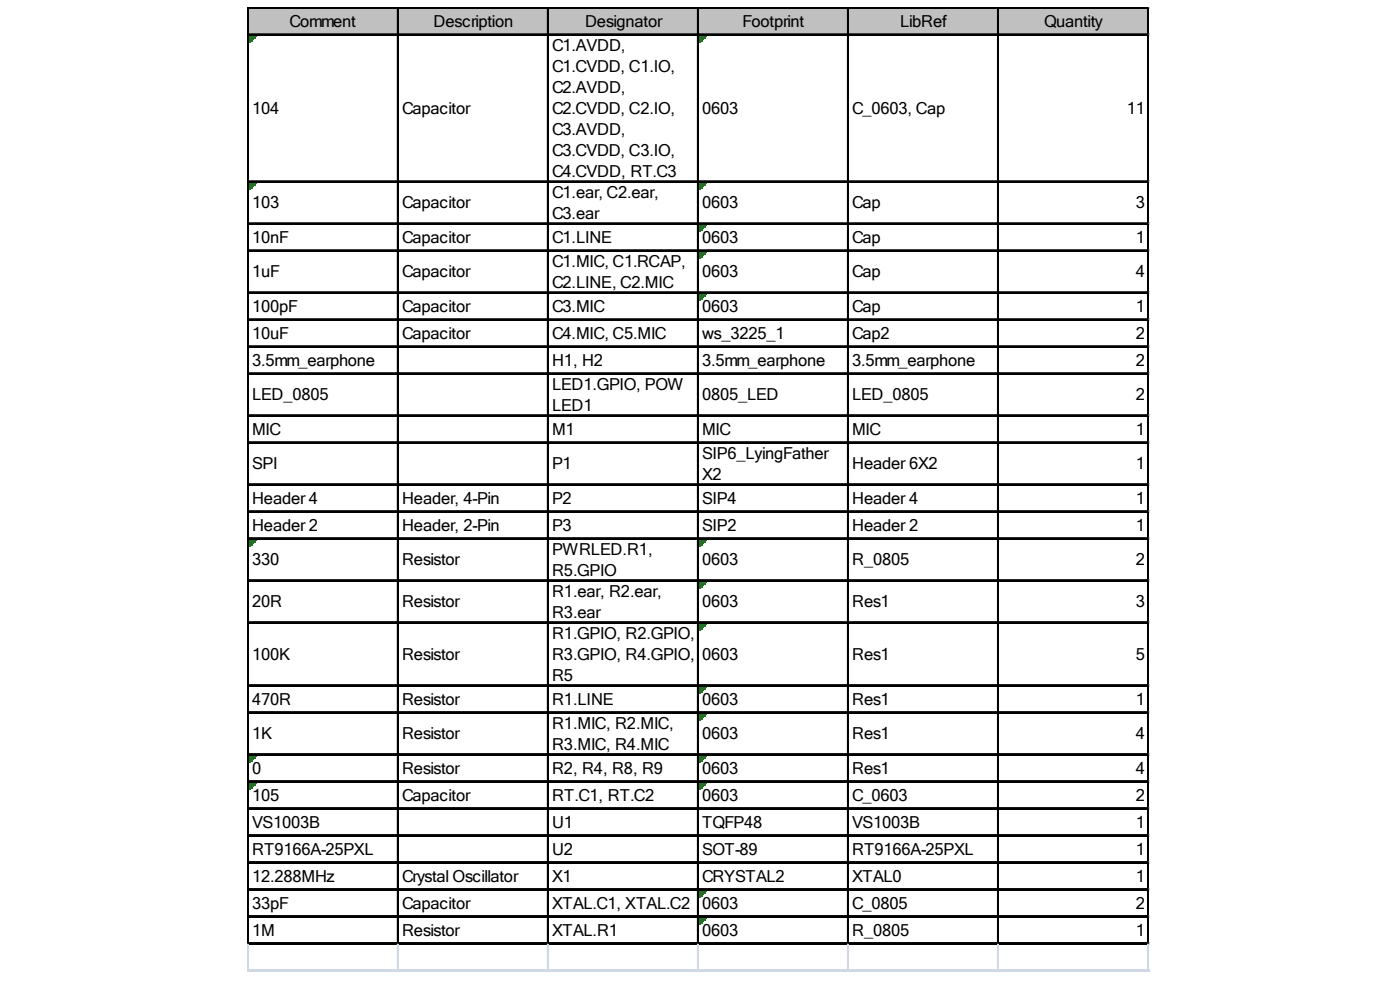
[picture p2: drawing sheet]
<svg xmlns="http://www.w3.org/2000/svg" width="291mm" height="204mm" viewBox="0 0 291 204" stroke-linecap="round" stroke-linejoin="round" font-family="sans-serif">
<defs><g id="words">
<g font-size="3.4">
<text x="60.2" y="5.6">Comment</text>
<text x="90.1" y="5.6">Description</text>
<text x="121.6" y="5.6">Designator</text>
<text x="154.4" y="5.6">Footprint</text>
<text x="187.1" y="5.6">LibRef</text>
<text x="217.1" y="5.6">Quantity</text>
<text x="114.8" y="10.6">C1.AVDD,</text>
<text x="114.8" y="14.9">C1.CVDD, C1.IO,</text>
<text x="52.4" y="23.6">104</text>
<text x="83.6" y="23.6">Capacitor</text>
<text x="114.8" y="19.3">C2.AVDD,</text>
<text x="114.8" y="23.6">C2.CVDD, C2.IO,</text>
<text x="146" y="23.6">0603</text>
<text x="177.2" y="23.6">C_0603, Cap</text>
<text x="234.2" y="23.6">11</text>
<text x="114.8" y="28">C3.AVDD,</text>
<text x="114.8" y="32.4">C3.CVDD, C3.IO,</text>
<text x="114.8" y="36.7">C4.CVDD, RT.C3</text>
<text x="114.8" y="41.1">C1.ear, C2.ear,</text>
<text x="52.4" y="43.3">103</text>
<text x="83.6" y="43.3">Capacitor</text>
<text x="114.8" y="45.5">C3.ear</text>
<text x="146" y="43.3">0603</text>
<text x="177.2" y="43.3">Cap</text>
<text x="236.1" y="43.3">3</text>
<text x="52.4" y="50.5">10nF</text>
<text x="83.6" y="50.5">Capacitor</text>
<text x="114.8" y="50.5">C1.LINE</text>
<text x="146" y="50.5">0603</text>
<text x="177.2" y="50.5">Cap</text>
<text x="236.1" y="50.5">1</text>
<text x="52.4" y="57.6">1uF</text>
<text x="83.6" y="57.6">Capacitor</text>
<text x="114.8" y="55.4">C1.MIC, C1.RCAP,</text>
<text x="114.8" y="59.8">C2.LINE, C2.MIC</text>
<text x="146" y="57.6">0603</text>
<text x="177.2" y="57.6">Cap</text>
<text x="236.1" y="57.6">4</text>
<text x="52.4" y="64.8">100pF</text>
<text x="83.6" y="64.8">Capacitor</text>
<text x="114.8" y="64.8">C3.MIC</text>
<text x="146" y="64.8">0603</text>
<text x="177.2" y="64.8">Cap</text>
<text x="236.1" y="64.8">1</text>
<text x="52.4" y="70.4">10uF</text>
<text x="83.6" y="70.4">Capacitor</text>
<text x="114.8" y="70.4">C4.MIC, C5.MIC</text>
<text x="146" y="70.4">ws_3225_1</text>
<text x="177.2" y="70.4">Cap2</text>
<text x="236.1" y="70.4">2</text>
<text x="52.4" y="76">3.5mm_earphone</text>
<text x="114.8" y="76">H1, H2</text>
<text x="146" y="76">3.5mm_earphone</text>
<text x="177.2" y="76">3.5mm_earphone</text>
<text x="236.1" y="76">2</text>
<text x="52.4" y="83.2">LED_0805</text>
<text x="114.8" y="81">LED1.GPIO, POW</text>
<text x="146" y="83.2">0805_LED</text>
<text x="177.2" y="83.2">LED_0805</text>
<text x="236.1" y="83.2">2</text>
<text x="114.8" y="85.4">LED1</text>
<text x="52.4" y="90.3">MIC</text>
<text x="114.8" y="90.3">M1</text>
<text x="146" y="90.3">MIC</text>
<text x="146" y="95.3">SIP6_LyingFather</text>
<text x="177.2" y="90.3">MIC</text>
<text x="236.1" y="90.3">1</text>
<text x="52.4" y="97.5">SPI</text>
<text x="114.8" y="97.5">P1</text>
<text x="146" y="99.7">X2</text>
<text x="177.2" y="97.5">Header 6X2</text>
<text x="236.1" y="97.5">1</text>
<text x="52.4" y="104.7">Header 4</text>
<text x="83.6" y="104.7">Header, 4-Pin</text>
<text x="114.8" y="104.7">P2</text>
<text x="146" y="104.7">SIP4</text>
<text x="177.2" y="104.7">Header 4</text>
<text x="236.1" y="104.7">1</text>
<text x="52.4" y="110.3">Header 2</text>
<text x="83.6" y="110.3">Header, 2-Pin</text>
<text x="114.8" y="110.3">P3</text>
<text x="146" y="110.3">SIP2</text>
<text x="177.2" y="110.3">Header 2</text>
<text x="236.1" y="110.3">1</text>
<text x="52.4" y="117.5">330</text>
<text x="83.6" y="117.5">Resistor</text>
<text x="114.8" y="115.3">PWRLED.R1,</text>
<text x="114.8" y="119.6">R5.GPIO</text>
<text x="146" y="117.5">0603</text>
<text x="177.2" y="117.5">R_0805</text>
<text x="236.1" y="117.5">2</text>
<text x="114.8" y="124">R1.ear, R2.ear,</text>
<text x="52.4" y="126.2">20R</text>
<text x="83.6" y="126.2">Resistor</text>
<text x="114.8" y="128.4">R3.ear</text>
<text x="146" y="126.2">0603</text>
<text x="177.2" y="126.2">Res1</text>
<text x="236.1" y="126.2">3</text>
<text x="52.4" y="137.1">100K</text>
<text x="83.6" y="137.1">Resistor</text>
<text x="114.8" y="132.7">R1.GPIO, R2.GPIO,</text>
<text x="114.8" y="137.1">R3.GPIO, R4.GPIO,</text>
<text x="146" y="137.1">0603</text>
<text x="177.2" y="137.1">Res1</text>
<text x="236.1" y="137.1">5</text>
<text x="114.8" y="141.5">R5</text>
<text x="52.4" y="146.5">470R</text>
<text x="83.6" y="146.5">Resistor</text>
<text x="114.8" y="146.5">R1.LINE</text>
<text x="146" y="146.5">0603</text>
<text x="177.2" y="146.5">Res1</text>
<text x="236.1" y="146.5">1</text>
<text x="52.4" y="153.6">1K</text>
<text x="83.6" y="153.6">Resistor</text>
<text x="114.8" y="151.4">R1.MIC, R2.MIC,</text>
<text x="114.8" y="155.8">R3.MIC, R4.MIC</text>
<text x="146" y="153.6">0603</text>
<text x="177.2" y="153.6">Res1</text>
<text x="236.1" y="153.6">4</text>
<text x="52.4" y="160.8">0</text>
<text x="83.6" y="160.8">Resistor</text>
<text x="114.8" y="160.8">R2, R4, R8, R9</text>
<text x="146" y="160.8">0603</text>
<text x="177.2" y="160.8">Res1</text>
<text x="236.1" y="160.8">4</text>
<text x="52.4" y="166.4">105</text>
<text x="83.6" y="166.4">Capacitor</text>
<text x="114.8" y="166.4">RT.C1, RT.C2</text>
<text x="146" y="166.4">0603</text>
<text x="177.2" y="166.4">C_0603</text>
<text x="236.1" y="166.4">2</text>
<text x="52.4" y="172">VS1003B</text>
<text x="114.8" y="172">U1</text>
<text x="146" y="172">TQFP48</text>
<text x="177.2" y="172">VS1003B</text>
<text x="236.1" y="172">1</text>
<text x="52.4" y="177.6">RT9166A-25PXL</text>
<text x="114.8" y="177.6">U2</text>
<text x="146" y="177.6">SOT-89</text>
<text x="177.2" y="177.6">RT9166A-25PXL</text>
<text x="236.1" y="177.6">1</text>
<text x="52.4" y="183.2">12.288MHz</text>
<text x="83.6" y="183.2">Crystal Oscillator</text>
<text x="114.8" y="183.2">X1</text>
<text x="146" y="183.2">CRYSTAL2</text>
<text x="177.2" y="183.2">XTAL0</text>
<text x="236.1" y="183.2">1</text>
<text x="52.4" y="188.8">33pF</text>
<text x="83.6" y="188.8">Capacitor</text>
<text x="114.8" y="188.8">XTAL.C1, XTAL.C2</text>
<text x="146" y="188.8">0603</text>
<text x="177.2" y="188.8">C_0805</text>
<text x="236.1" y="188.8">2</text>
<text x="52.4" y="194.4">1M</text>
<text x="83.6" y="194.4">Resistor</text>
<text x="114.8" y="194.4">XTAL.R1</text>
<text x="146" y="194.4">0603</text>
<text x="177.2" y="194.4">R_0805</text>
<text x="236.1" y="194.4">1</text>
</g>
</g></defs>
<path d="M51.7 1.7h187.2v5.7h-187.2z" fill="#c0c0c0"/>
<path d="M51.8 7.4h1.5" fill="none" stroke="#008000" stroke-width=".31"/>
<path d="M51.8 7.4h1.5v.3h-1.5z" fill="#008000"/>
<path d="M51.8 7.7h1.2" fill="none" stroke="#008000" stroke-width=".31"/>
<path d="M51.8 7.7h1.2v.3h-1.2z" fill="#008000"/>
<path d="M51.8 8h.9" fill="none" stroke="#008000" stroke-width=".31"/>
<path d="M51.8 8h.9v.3h-.9z" fill="#008000"/>
<path d="M51.8 8.3h.6" fill="none" stroke="#008000" stroke-width=".31"/>
<path d="M51.8 8.3h.6v.3h-.6z" fill="#008000"/>
<path d="M51.8 8.6h.3" fill="none" stroke="#008000" stroke-width=".31"/>
<path d="M51.8 8.6h.3v.4h-.3z" fill="#008000"/>
<path d="M145.3 7.4h1.6" fill="none" stroke="#008000" stroke-width=".31"/>
<path d="M145.3 7.4h1.6v.3h-1.6z" fill="#008000"/>
<path d="M145.3 7.7h1.3" fill="none" stroke="#008000" stroke-width=".31"/>
<path d="M145.3 7.7h1.3v.3h-1.3z" fill="#008000"/>
<path d="M145.3 8h1" fill="none" stroke="#008000" stroke-width=".31"/>
<path d="M145.3 8h1v.3h-1z" fill="#008000"/>
<path d="M145.3 8.3h.7" fill="none" stroke="#008000" stroke-width=".31"/>
<path d="M145.3 8.3h.7v.3h-.7z" fill="#008000"/>
<path d="M145.3 8.6h.4" fill="none" stroke="#008000" stroke-width=".31"/>
<path d="M145.3 8.6h.4v.4h-.4z" fill="#008000"/>
<path d="M51.8 37.9h1.5" fill="none" stroke="#008000" stroke-width=".31"/>
<path d="M51.8 37.9h1.5v.4h-1.5z" fill="#008000"/>
<path d="M51.8 38.3h1.2" fill="none" stroke="#008000" stroke-width=".31"/>
<path d="M51.8 38.3h1.2v.3h-1.2z" fill="#008000"/>
<path d="M51.8 38.6h.9" fill="none" stroke="#008000" stroke-width=".31"/>
<path d="M51.8 38.6h.9v.3h-.9z" fill="#008000"/>
<path d="M51.8 38.9h.6" fill="none" stroke="#008000" stroke-width=".31"/>
<path d="M51.8 38.9h.6v.3h-.6z" fill="#008000"/>
<path d="M51.8 39.2h.3" fill="none" stroke="#008000" stroke-width=".31"/>
<path d="M51.8 39.2h.3v.3h-.3z" fill="#008000"/>
<path d="M145.3 37.9h1.6" fill="none" stroke="#008000" stroke-width=".31"/>
<path d="M145.3 37.9h1.6v.4h-1.6z" fill="#008000"/>
<path d="M145.3 38.3h1.3" fill="none" stroke="#008000" stroke-width=".31"/>
<path d="M145.3 38.3h1.3v.3h-1.3z" fill="#008000"/>
<path d="M145.3 38.6h1" fill="none" stroke="#008000" stroke-width=".31"/>
<path d="M145.3 38.6h1v.3h-1z" fill="#008000"/>
<path d="M145.3 38.9h.7" fill="none" stroke="#008000" stroke-width=".31"/>
<path d="M145.3 38.9h.7v.3h-.7z" fill="#008000"/>
<path d="M145.3 39.2h.4" fill="none" stroke="#008000" stroke-width=".31"/>
<path d="M145.3 39.2h.4v.3h-.4z" fill="#008000"/>
<path d="M145.3 46.7h1.6" fill="none" stroke="#008000" stroke-width=".31"/>
<path d="M145.3 46.7h1.6v.3h-1.6z" fill="#008000"/>
<path d="M145.3 47h1.3" fill="none" stroke="#008000" stroke-width=".31"/>
<path d="M145.3 47h1.3v.3h-1.3z" fill="#008000"/>
<path d="M145.3 47.3h1" fill="none" stroke="#008000" stroke-width=".31"/>
<path d="M145.3 47.3h1v.3h-1z" fill="#008000"/>
<path d="M145.3 47.6h.7" fill="none" stroke="#008000" stroke-width=".31"/>
<path d="M145.3 47.6h.7v.3h-.7z" fill="#008000"/>
<path d="M145.3 47.9h.4" fill="none" stroke="#008000" stroke-width=".31"/>
<path d="M145.3 47.9h.4v.3h-.4z" fill="#008000"/>
<path d="M145.3 52.3h1.6" fill="none" stroke="#008000" stroke-width=".31"/>
<path d="M145.3 52.3h1.6v.3h-1.6z" fill="#008000"/>
<path d="M145.3 52.6h1.3" fill="none" stroke="#008000" stroke-width=".31"/>
<path d="M145.3 52.6h1.3v.3h-1.3z" fill="#008000"/>
<path d="M145.3 52.9h1" fill="none" stroke="#008000" stroke-width=".31"/>
<path d="M145.3 52.9h1v.3h-1z" fill="#008000"/>
<path d="M145.3 53.2h.7" fill="none" stroke="#008000" stroke-width=".31"/>
<path d="M145.3 53.2h.7v.3h-.7z" fill="#008000"/>
<path d="M145.3 53.5h.4" fill="none" stroke="#008000" stroke-width=".31"/>
<path d="M145.3 53.5h.4v.3h-.4z" fill="#008000"/>
<path d="M145.3 61h1.6" fill="none" stroke="#008000" stroke-width=".31"/>
<path d="M145.3 61h1.6v.3h-1.6z" fill="#008000"/>
<path d="M145.3 61.3h1.3" fill="none" stroke="#008000" stroke-width=".31"/>
<path d="M145.3 61.3h1.3v.3h-1.3z" fill="#008000"/>
<path d="M145.3 61.6h1" fill="none" stroke="#008000" stroke-width=".31"/>
<path d="M145.3 61.6h1v.3h-1z" fill="#008000"/>
<path d="M145.3 61.9h.7" fill="none" stroke="#008000" stroke-width=".31"/>
<path d="M145.3 61.9h.7v.4h-.7z" fill="#008000"/>
<path d="M145.3 62.3h.4" fill="none" stroke="#008000" stroke-width=".31"/>
<path d="M145.3 62.3h.4v.3h-.4z" fill="#008000"/>
<path d="M51.8 112.1h1.5" fill="none" stroke="#008000" stroke-width=".31"/>
<path d="M51.8 112.1h1.5v.3h-1.5z" fill="#008000"/>
<path d="M51.8 112.4h1.2" fill="none" stroke="#008000" stroke-width=".31"/>
<path d="M51.8 112.4h1.2v.3h-1.2z" fill="#008000"/>
<path d="M51.8 112.7h.9" fill="none" stroke="#008000" stroke-width=".31"/>
<path d="M51.8 112.7h.9v.4h-.9z" fill="#008000"/>
<path d="M51.8 113.1h.6" fill="none" stroke="#008000" stroke-width=".31"/>
<path d="M51.8 113.1h.6v.3h-.6z" fill="#008000"/>
<path d="M51.8 113.4h.3" fill="none" stroke="#008000" stroke-width=".31"/>
<path d="M51.8 113.4h.3v.3h-.3z" fill="#008000"/>
<path d="M145.3 112.1h1.6" fill="none" stroke="#008000" stroke-width=".31"/>
<path d="M145.3 112.1h1.6v.3h-1.6z" fill="#008000"/>
<path d="M145.3 112.4h1.3" fill="none" stroke="#008000" stroke-width=".31"/>
<path d="M145.3 112.4h1.3v.3h-1.3z" fill="#008000"/>
<path d="M145.3 112.7h1" fill="none" stroke="#008000" stroke-width=".31"/>
<path d="M145.3 112.7h1v.4h-1z" fill="#008000"/>
<path d="M145.3 113.1h.7" fill="none" stroke="#008000" stroke-width=".31"/>
<path d="M145.3 113.1h.7v.3h-.7z" fill="#008000"/>
<path d="M145.3 113.4h.4" fill="none" stroke="#008000" stroke-width=".31"/>
<path d="M145.3 113.4h.4v.3h-.4z" fill="#008000"/>
<path d="M145.3 120.8h1.6" fill="none" stroke="#008000" stroke-width=".31"/>
<path d="M145.3 120.8h1.6v.4h-1.6z" fill="#008000"/>
<path d="M145.3 121.2h1.3" fill="none" stroke="#008000" stroke-width=".31"/>
<path d="M145.3 121.2h1.3v.3h-1.3z" fill="#008000"/>
<path d="M145.3 121.5h1" fill="none" stroke="#008000" stroke-width=".31"/>
<path d="M145.3 121.5h1v.3h-1z" fill="#008000"/>
<path d="M145.3 121.8h.7" fill="none" stroke="#008000" stroke-width=".31"/>
<path d="M145.3 121.8h.7v.3h-.7z" fill="#008000"/>
<path d="M145.3 122.1h.4" fill="none" stroke="#008000" stroke-width=".31"/>
<path d="M145.3 122.1h.4v.3h-.4z" fill="#008000"/>
<path d="M145.3 129.6h1.6" fill="none" stroke="#008000" stroke-width=".31"/>
<path d="M145.3 129.6h1.6v.3h-1.6z" fill="#008000"/>
<path d="M145.3 129.9h1.3" fill="none" stroke="#008000" stroke-width=".31"/>
<path d="M145.3 129.9h1.3v.3h-1.3z" fill="#008000"/>
<path d="M145.3 130.2h1" fill="none" stroke="#008000" stroke-width=".31"/>
<path d="M145.3 130.2h1v.3h-1z" fill="#008000"/>
<path d="M145.3 130.5h.7" fill="none" stroke="#008000" stroke-width=".31"/>
<path d="M145.3 130.5h.7v.3h-.7z" fill="#008000"/>
<path d="M145.3 130.8h.4" fill="none" stroke="#008000" stroke-width=".31"/>
<path d="M145.3 130.8h.4v.3h-.4z" fill="#008000"/>
<path d="M145.3 142.7h1.6" fill="none" stroke="#008000" stroke-width=".31"/>
<path d="M145.3 142.7h1.6v.3h-1.6z" fill="#008000"/>
<path d="M145.3 143h1.3" fill="none" stroke="#008000" stroke-width=".31"/>
<path d="M145.3 143h1.3v.3h-1.3z" fill="#008000"/>
<path d="M145.3 143.3h1" fill="none" stroke="#008000" stroke-width=".31"/>
<path d="M145.3 143.3h1v.3h-1z" fill="#008000"/>
<path d="M145.3 143.6h.7" fill="none" stroke="#008000" stroke-width=".31"/>
<path d="M145.3 143.6h.7v.3h-.7z" fill="#008000"/>
<path d="M145.3 143.9h.4" fill="none" stroke="#008000" stroke-width=".31"/>
<path d="M145.3 143.9h.4v.3h-.4z" fill="#008000"/>
<path d="M145.3 148.3h1.6" fill="none" stroke="#008000" stroke-width=".31"/>
<path d="M145.3 148.3h1.6v.3h-1.6z" fill="#008000"/>
<path d="M145.3 148.6h1.3" fill="none" stroke="#008000" stroke-width=".31"/>
<path d="M145.3 148.6h1.3v.3h-1.3z" fill="#008000"/>
<path d="M145.3 148.9h1" fill="none" stroke="#008000" stroke-width=".31"/>
<path d="M145.3 148.9h1v.3h-1z" fill="#008000"/>
<path d="M145.3 149.2h.7" fill="none" stroke="#008000" stroke-width=".31"/>
<path d="M145.3 149.2h.7v.3h-.7z" fill="#008000"/>
<path d="M145.3 149.5h.4" fill="none" stroke="#008000" stroke-width=".31"/>
<path d="M145.3 149.5h.4v.3h-.4z" fill="#008000"/>
<path d="M51.8 157h1.5" fill="none" stroke="#008000" stroke-width=".31"/>
<path d="M51.8 157h1.5v.3h-1.5z" fill="#008000"/>
<path d="M51.8 157.3h1.2" fill="none" stroke="#008000" stroke-width=".31"/>
<path d="M51.8 157.3h1.2v.3h-1.2z" fill="#008000"/>
<path d="M51.8 157.6h.9" fill="none" stroke="#008000" stroke-width=".31"/>
<path d="M51.8 157.6h.9v.3h-.9z" fill="#008000"/>
<path d="M51.8 157.9h.6" fill="none" stroke="#008000" stroke-width=".31"/>
<path d="M51.8 157.9h.6v.3h-.6z" fill="#008000"/>
<path d="M51.8 158.2h.3" fill="none" stroke="#008000" stroke-width=".31"/>
<path d="M51.8 158.2h.3v.4h-.3z" fill="#008000"/>
<path d="M145.3 157h1.6" fill="none" stroke="#008000" stroke-width=".31"/>
<path d="M145.3 157h1.6v.3h-1.6z" fill="#008000"/>
<path d="M145.3 157.3h1.3" fill="none" stroke="#008000" stroke-width=".31"/>
<path d="M145.3 157.3h1.3v.3h-1.3z" fill="#008000"/>
<path d="M145.3 157.6h1" fill="none" stroke="#008000" stroke-width=".31"/>
<path d="M145.3 157.6h1v.3h-1z" fill="#008000"/>
<path d="M145.3 157.9h.7" fill="none" stroke="#008000" stroke-width=".31"/>
<path d="M145.3 157.9h.7v.3h-.7z" fill="#008000"/>
<path d="M145.3 158.2h.4" fill="none" stroke="#008000" stroke-width=".31"/>
<path d="M145.3 158.2h.4v.4h-.4z" fill="#008000"/>
<path d="M51.8 162.6h1.5" fill="none" stroke="#008000" stroke-width=".31"/>
<path d="M51.8 162.6h1.5v.3h-1.5z" fill="#008000"/>
<path d="M51.8 162.9h1.2" fill="none" stroke="#008000" stroke-width=".31"/>
<path d="M51.8 162.9h1.2v.3h-1.2z" fill="#008000"/>
<path d="M51.8 163.2h.9" fill="none" stroke="#008000" stroke-width=".31"/>
<path d="M51.8 163.2h.9v.3h-.9z" fill="#008000"/>
<path d="M51.8 163.5h.6" fill="none" stroke="#008000" stroke-width=".31"/>
<path d="M51.8 163.5h.6v.4h-.6z" fill="#008000"/>
<path d="M51.8 163.9h.3" fill="none" stroke="#008000" stroke-width=".31"/>
<path d="M51.8 163.9h.3v.3h-.3z" fill="#008000"/>
<path d="M145.3 162.6h1.6" fill="none" stroke="#008000" stroke-width=".31"/>
<path d="M145.3 162.6h1.6v.3h-1.6z" fill="#008000"/>
<path d="M145.3 162.9h1.3" fill="none" stroke="#008000" stroke-width=".31"/>
<path d="M145.3 162.9h1.3v.3h-1.3z" fill="#008000"/>
<path d="M145.3 163.2h1" fill="none" stroke="#008000" stroke-width=".31"/>
<path d="M145.3 163.2h1v.3h-1z" fill="#008000"/>
<path d="M145.3 163.5h.7" fill="none" stroke="#008000" stroke-width=".31"/>
<path d="M145.3 163.5h.7v.4h-.7z" fill="#008000"/>
<path d="M145.3 163.9h.4" fill="none" stroke="#008000" stroke-width=".31"/>
<path d="M145.3 163.9h.4v.3h-.4z" fill="#008000"/>
<path d="M145.3 185.1h1.6" fill="none" stroke="#008000" stroke-width=".31"/>
<path d="M145.3 185.1h1.6v.3h-1.6z" fill="#008000"/>
<path d="M145.3 185.4h1.3" fill="none" stroke="#008000" stroke-width=".31"/>
<path d="M145.3 185.4h1.3v.3h-1.3z" fill="#008000"/>
<path d="M145.3 185.7h1" fill="none" stroke="#008000" stroke-width=".31"/>
<path d="M145.3 185.7h1v.3h-1z" fill="#008000"/>
<path d="M145.3 186h.7" fill="none" stroke="#008000" stroke-width=".31"/>
<path d="M145.3 186h.7v.3h-.7z" fill="#008000"/>
<path d="M145.3 186.3h.4" fill="none" stroke="#008000" stroke-width=".31"/>
<path d="M145.3 186.3h.4v.3h-.4z" fill="#008000"/>
<path d="M145.3 190.7h1.6" fill="none" stroke="#008000" stroke-width=".31"/>
<path d="M145.3 190.7h1.6v.3h-1.6z" fill="#008000"/>
<path d="M145.3 191h1.3" fill="none" stroke="#008000" stroke-width=".31"/>
<path d="M145.3 191h1.3v.3h-1.3z" fill="#008000"/>
<path d="M145.3 191.3h1" fill="none" stroke="#008000" stroke-width=".31"/>
<path d="M145.3 191.3h1v.3h-1z" fill="#008000"/>
<path d="M145.3 191.6h.7" fill="none" stroke="#008000" stroke-width=".31"/>
<path d="M145.3 191.6h.7v.3h-.7z" fill="#008000"/>
<path d="M145.3 191.9h.4" fill="none" stroke="#008000" stroke-width=".31"/>
<path d="M145.3 191.9h.4v.3h-.4z" fill="#008000"/>
<g fill="none" stroke="#000" stroke-width=".31">
<path d="M51.5 1.5v194.8M51.6 1.5v194.8M51.8 1.5h187.1M51.8 1.6h187.1M51.8 7.1h187.1M51.8 7.2h187.1M82.6 1.8v194.5M82.8 1.8v194.5M113.8 1.8v194.5M114 1.8v194.5M145 1.8v194.5M145.2 1.8v194.5"/>
<path d="M176.2 1.8v194.5M176.4 1.8v194.5M207.4 1.8v194.5M207.6 1.8v194.5M238.6 1.8v194.5M238.8 1.8v194.5M51.8 37.6h187.1M51.8 37.8h187.1M51.8 46.4h187.1M51.8 46.5h187.1M51.8 52h187.1M51.8 52.1h187.1"/>
<path d="M51.8 60.7h187.1M51.8 60.8h187.1M51.8 66.3h187.1M51.8 66.5h187.1M51.8 71.9h187.1M51.8 72.1h187.1M51.8 77.5h187.1M51.8 77.7h187.1M51.8 86.3h187.1M51.8 86.4h187.1M51.8 91.9h187.1M51.8 92h187.1"/>
<path d="M51.8 100.6h187.1M51.8 100.7h187.1M51.8 106.2h187.1M51.8 106.4h187.1M51.8 111.8h187.1M51.8 112h187.1M51.8 120.5h187.1M51.8 120.7h187.1M51.8 129.3h187.1M51.8 129.4h187.1M51.8 142.4h187.1M51.8 142.5h187.1"/>
<path d="M51.8 148h187.1M51.8 148.1h187.1M51.8 156.7h187.1M51.8 156.8h187.1M51.8 162.3h187.1M51.8 162.5h187.1M51.8 167.9h187.1M51.8 168.1h187.1M51.8 173.5h187.1M51.8 173.7h187.1M51.8 179.1h187.1M51.8 179.3h187.1"/>
<path d="M51.8 184.7h187.1M51.8 184.9h187.1M51.8 190.4h187.1M51.8 190.5h187.1M51.8 196h187.1M51.8 196.1h187.1"/>
</g>
<g fill="none" stroke="#d0d7e5" stroke-width=".31">
<path d="M238.9 1.5h.1M51.5 196.3v5.6M51.6 196.3v5.6M82.6 196.3v5.6M82.8 196.3v5.6M113.8 196.3v5.6M114 196.3v5.6M145 196.3v5.6M145.2 196.3v5.6M176.2 196.3v5.6M176.4 196.3v5.6M207.4 196.3v5.6"/>
<path d="M207.6 196.3v5.6M238.6 196.3v5.6M238.8 196.3v5.6"/>
</g>
<path d="M238.9 1.5l.1 .3z" fill="#d0d7e5"/>
<path d="M238.9 7.1h.1" fill="none" stroke="#d0d7e5" stroke-width=".31"/>
<path d="M238.9 7.1l.1 .3z" fill="#d0d7e5"/>
<path d="M238.9 37.6h.1" fill="none" stroke="#d0d7e5" stroke-width=".31"/>
<path d="M238.9 37.6l.1 .3z" fill="#d0d7e5"/>
<path d="M238.9 46.4h.1" fill="none" stroke="#d0d7e5" stroke-width=".31"/>
<path d="M238.9 46.4l.1 .3z" fill="#d0d7e5"/>
<path d="M238.9 52h.1" fill="none" stroke="#d0d7e5" stroke-width=".31"/>
<path d="M238.9 52l.1 .3z" fill="#d0d7e5"/>
<path d="M238.9 60.7h.1" fill="none" stroke="#d0d7e5" stroke-width=".31"/>
<path d="M238.9 60.7l.1 .3z" fill="#d0d7e5"/>
<path d="M238.9 66.3h.1" fill="none" stroke="#d0d7e5" stroke-width=".31"/>
<path d="M238.9 66.3l.1 .3z" fill="#d0d7e5"/>
<path d="M238.9 71.9h.1" fill="none" stroke="#d0d7e5" stroke-width=".31"/>
<path d="M238.9 71.9l.1 .3z" fill="#d0d7e5"/>
<path d="M238.9 77.5h.1" fill="none" stroke="#d0d7e5" stroke-width=".31"/>
<path d="M238.9 77.5l.1 .3z" fill="#d0d7e5"/>
<path d="M238.9 86.3h.1" fill="none" stroke="#d0d7e5" stroke-width=".31"/>
<path d="M238.9 86.3l.1 .3z" fill="#d0d7e5"/>
<path d="M238.9 91.9h.1" fill="none" stroke="#d0d7e5" stroke-width=".31"/>
<path d="M238.9 91.9l.1 .3z" fill="#d0d7e5"/>
<path d="M238.9 100.6h.1" fill="none" stroke="#d0d7e5" stroke-width=".31"/>
<path d="M238.9 100.6l.1 .3z" fill="#d0d7e5"/>
<path d="M238.9 106.2h.1" fill="none" stroke="#d0d7e5" stroke-width=".31"/>
<path d="M238.9 106.2l.1 .3z" fill="#d0d7e5"/>
<path d="M238.9 111.8h.1" fill="none" stroke="#d0d7e5" stroke-width=".31"/>
<path d="M238.9 111.8l.1 .3z" fill="#d0d7e5"/>
<path d="M238.9 120.5h.1" fill="none" stroke="#d0d7e5" stroke-width=".31"/>
<path d="M238.9 120.5l.1 .3z" fill="#d0d7e5"/>
<path d="M238.9 129.3h.1" fill="none" stroke="#d0d7e5" stroke-width=".31"/>
<path d="M238.9 129.3l.1 .3z" fill="#d0d7e5"/>
<path d="M238.9 142.4h.1" fill="none" stroke="#d0d7e5" stroke-width=".31"/>
<path d="M238.9 142.4l.1 .3z" fill="#d0d7e5"/>
<path d="M238.9 148h.1" fill="none" stroke="#d0d7e5" stroke-width=".31"/>
<path d="M238.9 148l.1 .3z" fill="#d0d7e5"/>
<path d="M238.9 156.7h.1" fill="none" stroke="#d0d7e5" stroke-width=".31"/>
<path d="M238.9 156.7l.1 .3z" fill="#d0d7e5"/>
<path d="M238.9 162.3h.1" fill="none" stroke="#d0d7e5" stroke-width=".31"/>
<path d="M238.9 162.3l.1 .3z" fill="#d0d7e5"/>
<path d="M238.9 167.9h.1" fill="none" stroke="#d0d7e5" stroke-width=".31"/>
<path d="M238.9 167.9l.1 .3z" fill="#d0d7e5"/>
<path d="M238.9 173.5h.1" fill="none" stroke="#d0d7e5" stroke-width=".31"/>
<path d="M238.9 173.5l.1 .3z" fill="#d0d7e5"/>
<path d="M238.9 179.1h.1" fill="none" stroke="#d0d7e5" stroke-width=".31"/>
<path d="M238.9 179.1l.1 .3z" fill="#d0d7e5"/>
<path d="M238.9 184.7h.1" fill="none" stroke="#d0d7e5" stroke-width=".31"/>
<path d="M238.9 184.7l.1 .4z" fill="#d0d7e5"/>
<path d="M238.9 190.4h.1" fill="none" stroke="#d0d7e5" stroke-width=".31"/>
<path d="M238.9 190.4l.1 .3z" fill="#d0d7e5"/>
<path d="M238.9 196h.1" fill="none" stroke="#d0d7e5" stroke-width=".31"/>
<path d="M238.9 196l.1 .3z" fill="#d0d7e5"/>
<path d="M51.5 201.6h187.5M51.5 201.7h187.5" fill="none" stroke="#d0d7e5" stroke-width=".31"/>
<use href="#words"/>
</svg>
